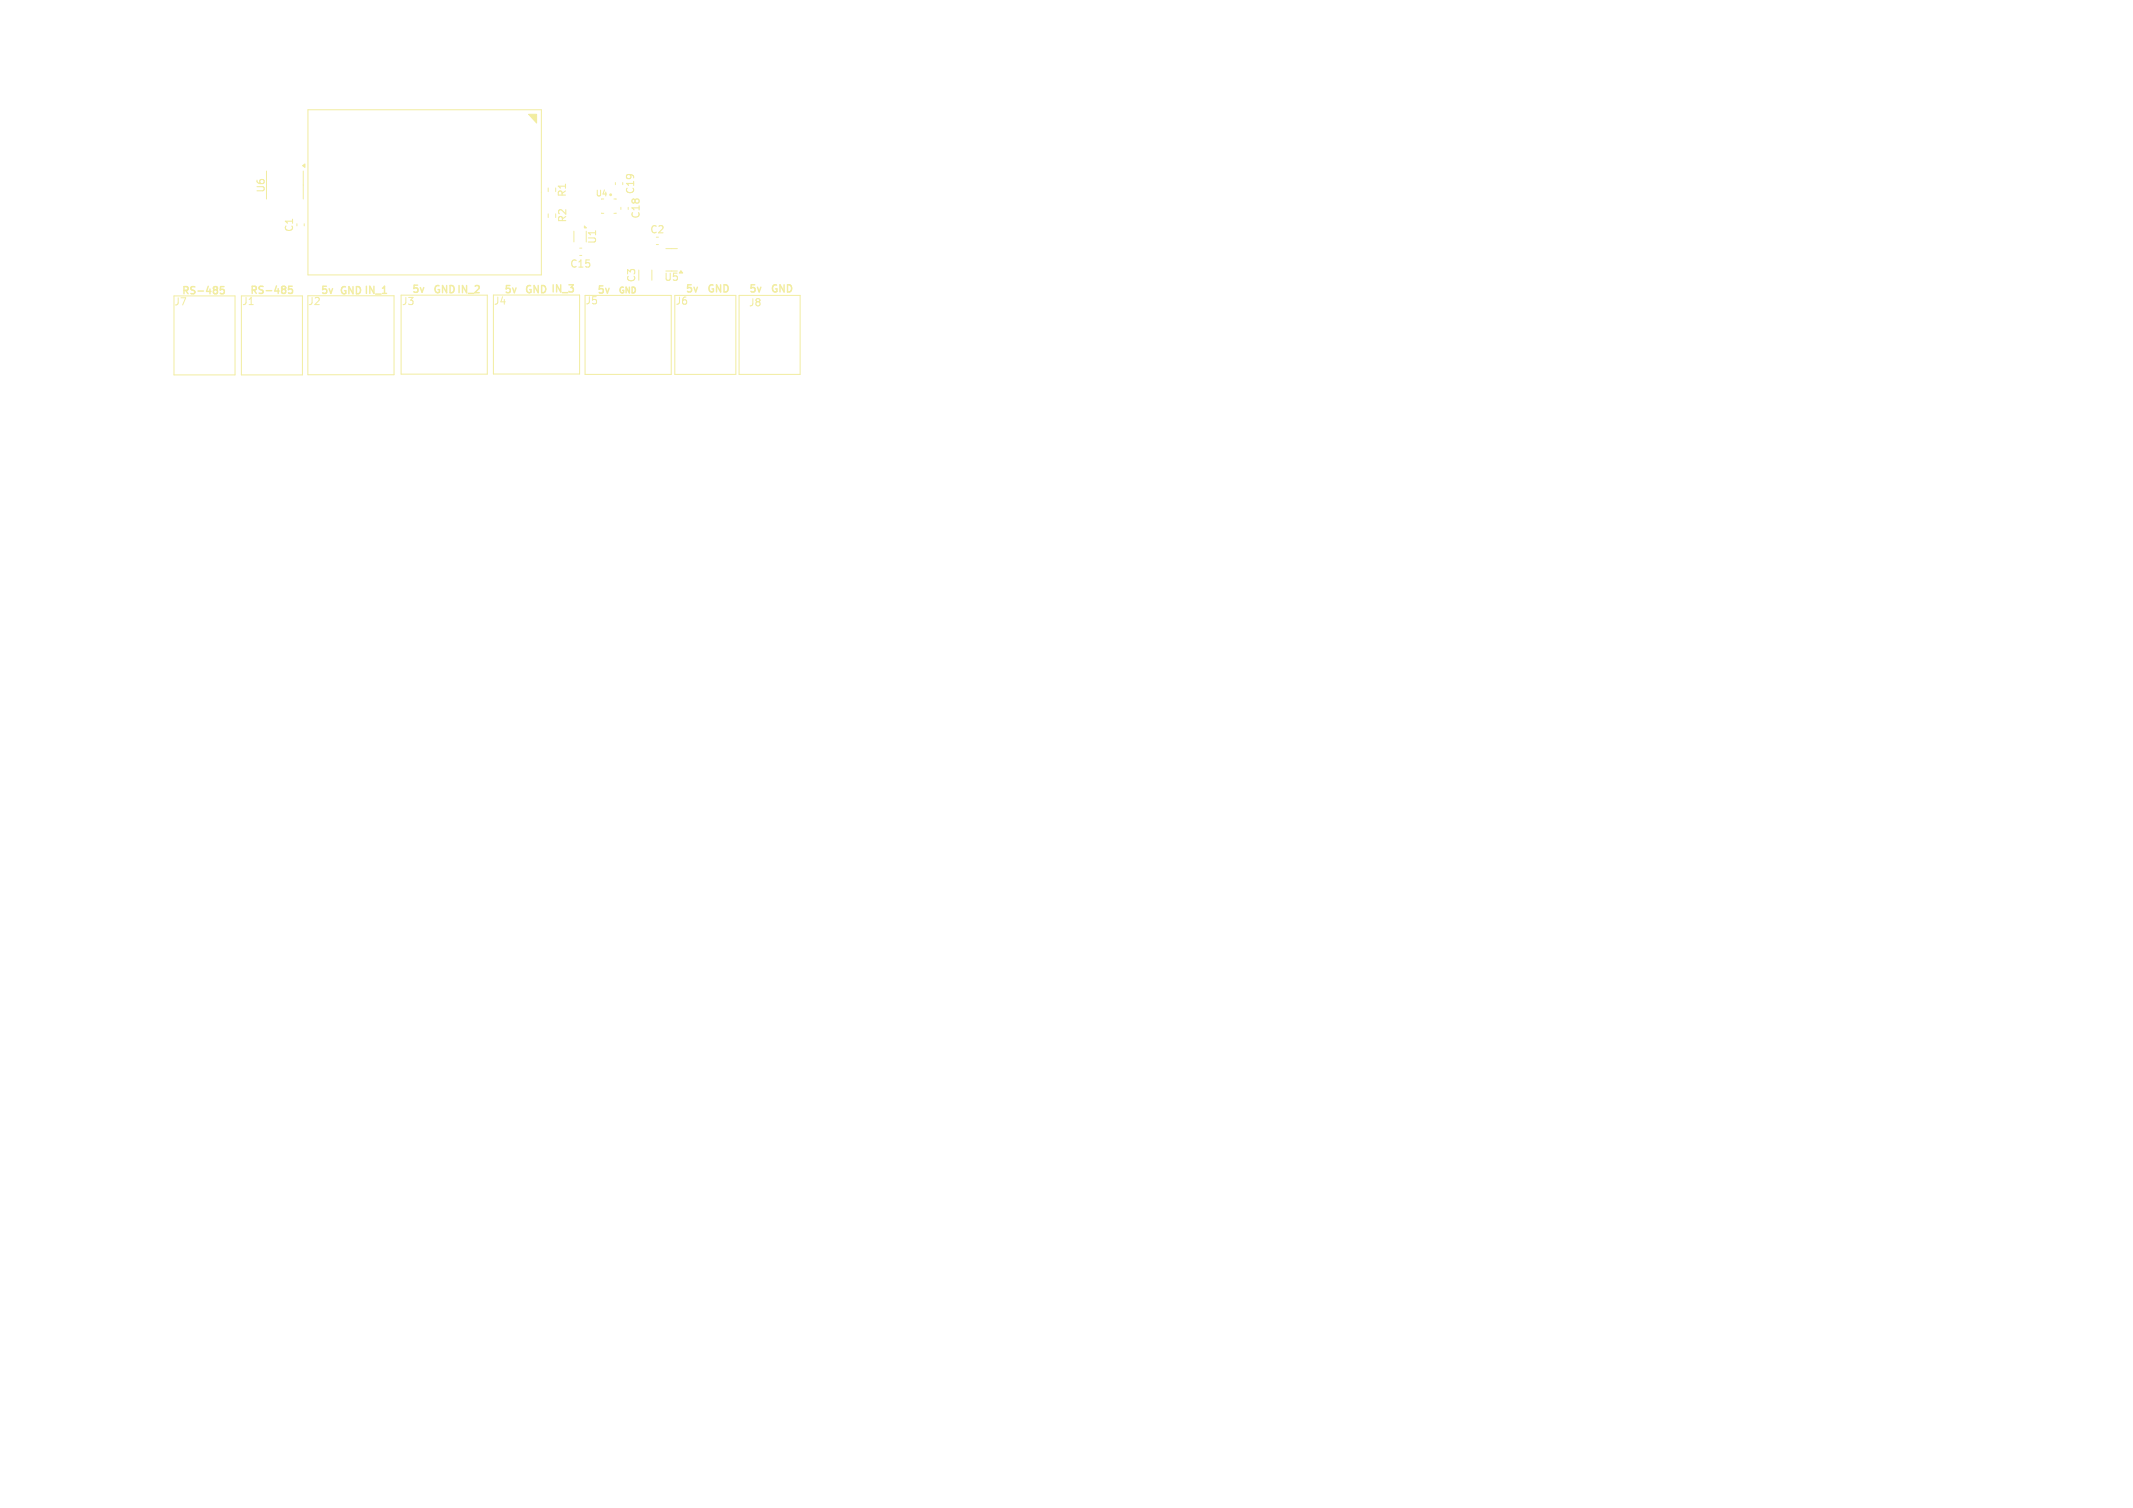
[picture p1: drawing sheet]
<svg xmlns="http://www.w3.org/2000/svg" width="297mm" height="210mm" viewBox="0 0 297 210" stroke-linecap="round" stroke-linejoin="round" font-family="sans-serif">
<defs><g id="words">
<g font-size="1.4" fill="#f2eda1">
<text x="37.1" y="26.9" transform="rotate(-90 37.1 26.9)">U6</text>
<text x="79" y="27.5" transform="rotate(-90 79 27.5)">R1</text>
<text x="88.5" y="27.1" transform="rotate(-90 88.5 27.1)">C19</text>
<text x="41" y="32.4" transform="rotate(-90 41 32.4)">C1</text>
<text x="79.1" y="31.1" transform="rotate(-90 79.1 31.1)">R2</text>
<text x="83.2" y="34.1" transform="rotate(-90 83.2 34.1)">U1</text>
<text x="89.3" y="30.5" transform="rotate(-90 89.3 30.5)">C18</text>
<text x="90.4" y="32.7">C2</text>
<text x="25.2" y="41">RS-485</text>
<text x="34.7" y="41">RS-485</text>
<text x="44.6" y="41">5v</text>
<text x="47.2" y="41">GND IN_1</text>
<text x="57.3" y="40.8">5v</text>
<text x="60.2" y="40.9">GNDIN_2</text>
<text x="70.2" y="40.9">5v</text>
<text x="73" y="40.9">GND IN_3</text>
<text x="79.3" y="37.5">C15</text>
<text x="83.1" y="40.9">5v</text>
<text x="88.7" y="39.4" transform="rotate(-90 88.7 39.4)">C3</text>
<text x="92.4" y="39.3">U5</text>
<text x="95.4" y="40.8">5v</text>
<text x="98.4" y="40.8">GND</text>
<text x="104.2" y="40.8">5v</text>
<text x="107.2" y="40.8">GND</text>
<text x="24.2" y="42.7">J7</text>
<text x="33.7" y="42.6">J1</text>
<text x="42.9" y="42.6">J2</text>
<text x="55.9" y="42.6">J3</text>
<text x="68.7" y="42.6">J4</text>
<text x="81.5" y="42.5">J5</text>
<text x="94" y="42.6">J6</text>
<text x="104.3" y="42.8">J8</text>
</g>
<g font-size="1.1" fill="#f2eda1">
<text x="82.8" y="27.5">U4</text>
<text x="86.1" y="40.9">GND</text>
</g>
</g></defs>
<g fill="none" stroke="#f2eda1" stroke-width=".2">
<path d="M31.2 39.9h-.5v.5l.1-.1h.3l.1 .2v.3l-.2 .1-.3-.1M40.7 39.9h-.5v.4l.1-.1 .3 .1 .1 .1v.4l-.2 .1-.3-.1"/>
<circle cx="85" cy="27.1" r=".1"/>
</g>
<g fill="none" stroke="#f2eda1" stroke-width=".14">
<path d="M42.9 15.3h32.5v23h-32.5zM37.1 23.8v3.9M42.2 23.8v3.9M42.4 31.2v.3M76.3 26.2v.5M76.3 29.8v.5M77.4 26.2v.5M77.4 29.8v.5M79.9 32.2v1.5M80.7 34.6h.3M80.7 35.6h.3M81.6 32.2v1.5"/>
<path d="M83.8 29.7h.3M85.5 27.7l.3 .1M85.7 25.4v.3M85.8 29.7h-.3M86.5 28.9v.3M86.7 25.4v.3M87.5 28.9v.3M90.8 37.6v1.4M91.4 34.1h.3M92.7 34.6h1.6M92.7 37.7h1.6M24.2 41.2h8.5v11h-8.5z"/>
<path d="M33.6 41.2h8.5v11h-8.5zM42.9 41.2h12v11h-12zM55.9 41.1h12v11h-12zM68.7 41.1h12v11h-12zM81.5 41.1h12v11h-12zM94 41.1h8.5v11h-8.5zM102.9 41.1h8.5v11h-8.5z"/>
</g>
<g fill="#f2eda1" stroke="#f2eda1" stroke-width=".14">
<path d="M42.1 23.1l.4-.3v.5z"/>
<path d="M94.8 37.7l.3 .3h-.5z"/>
<path d="M73.6 15.9h1.1v1.2z"/>
<path d="M81.4 31.5l.3 .2h-.3z"/>
</g>
<use href="#words"/>
</svg>
